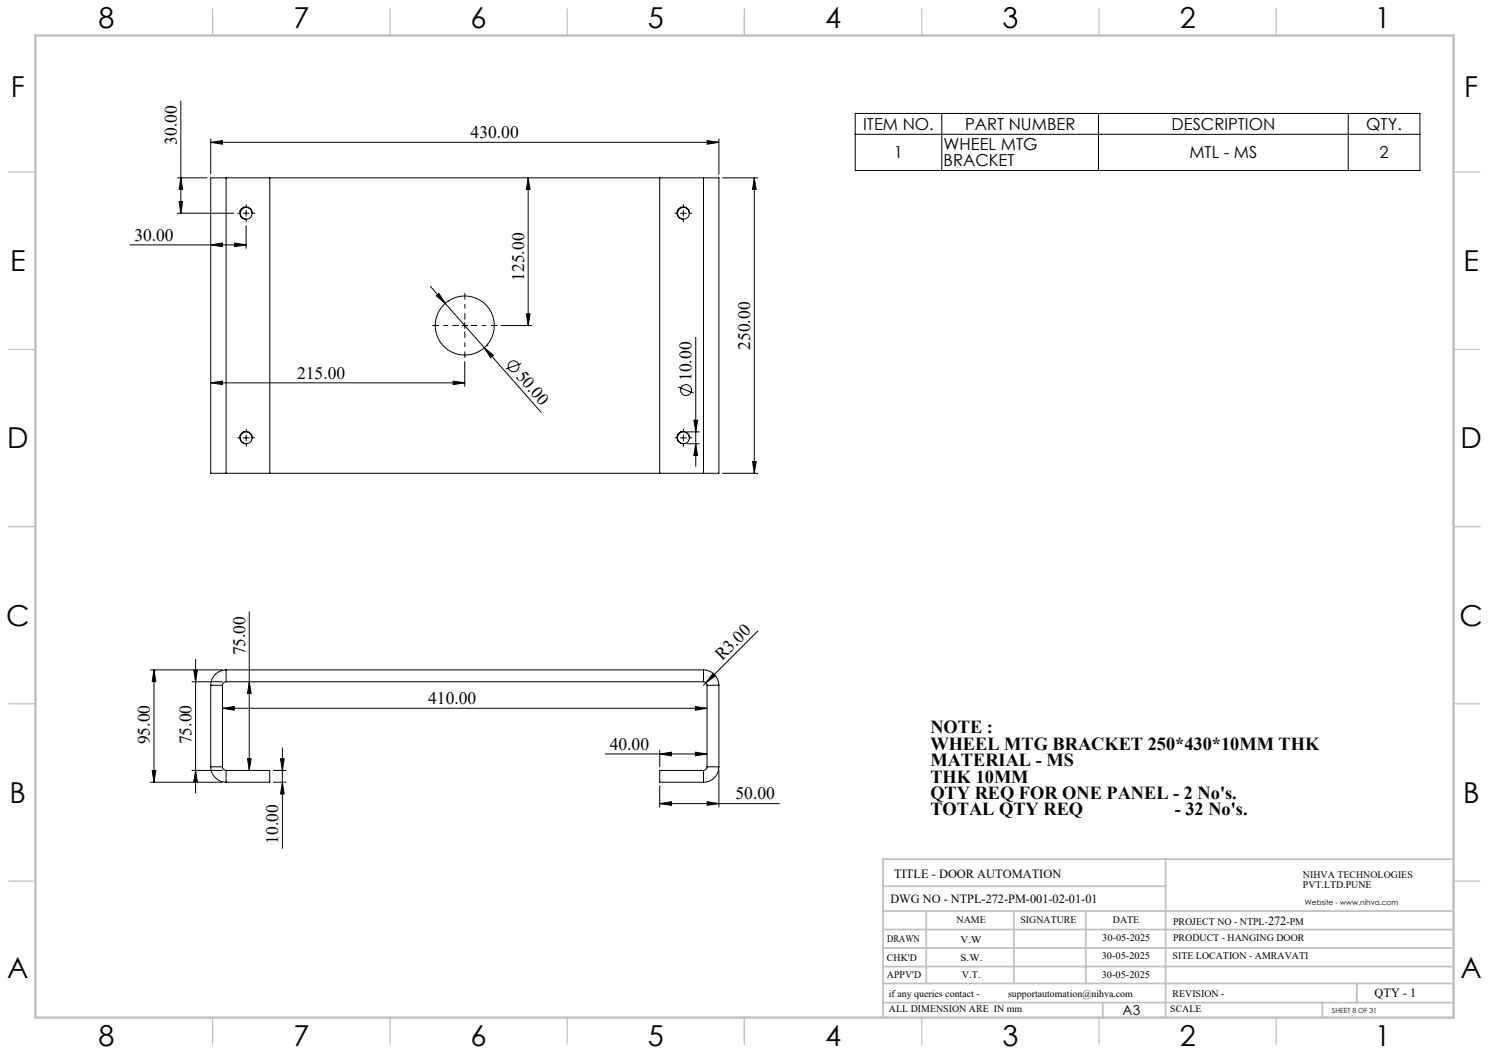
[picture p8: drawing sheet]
<svg xmlns="http://www.w3.org/2000/svg" width="420mm" height="297mm" viewBox="0 0 420 297" stroke-linecap="round" stroke-linejoin="round" font-family="sans-serif">
<defs><g id="words">
<g font-size="8.1">
<text x="27.8" y="8">8</text>
<text x="82.8" y="8">7</text>
<text x="132.8" y="8">6</text>
<text x="182.8" y="8">5</text>
<text x="232.8" y="8">4</text>
<text x="282.8" y="8">3</text>
<text x="332.8" y="8">2</text>
<text x="387.8" y="8">1</text>
<text x="3" y="27.2">F</text>
<text x="413" y="27.2">F</text>
<text x="2.8" y="76.5">E</text>
<text x="412.8" y="76.5">E</text>
<text x="2" y="126.5">D</text>
<text x="412" y="126.5">D</text>
<text x="1.7" y="176.5">C</text>
<text x="411.7" y="176.5">C</text>
<text x="2.7" y="226.5">B</text>
<text x="412.7" y="226.5">B</text>
<text x="2" y="275.7">A</text>
<text x="412" y="275.7">A</text>
<text x="27.8" y="295">8</text>
<text x="82.8" y="295">7</text>
<text x="132.8" y="295">6</text>
<text x="182.8" y="295">5</text>
<text x="232.8" y="295">4</text>
<text x="282.8" y="295">3</text>
<text x="332.8" y="295">2</text>
<text x="387.8" y="295">1</text>
</g>
<g font-size="5.2">
<text x="262.4" y="206.8">NOTE :</text>
<text x="262.4" y="211.5">WHEEL MTG BRACKET 250*430*10MM THK</text>
<text x="262.4" y="216.1">MATERIAL - MS</text>
<text x="262.4" y="220.7">THK 10MM</text>
<text x="262.4" y="225.3">QTY REQ FOR ONE PANEL - 2 No's.</text>
<text x="262.4" y="230">TOTAL QTY REQ</text>
<text x="331.4" y="230">- 32 No's.</text>
</g>
<g font-size="4.9">
<text x="49.9" y="40.8" transform="rotate(-90 49.9 40.8)">30.00</text>
<text x="132.8" y="39">430.00</text>
<text x="37.9" y="67.9">30.00</text>
<text x="147.8" y="79.2" transform="rotate(-90 147.8 79.2)">125.00</text>
<text x="211.6" y="98.7" transform="rotate(-90 211.6 98.7)">250.00</text>
<text x="83.8" y="106.8">215.00</text>
<text x="145.4" y="106.2" transform="rotate(49 145.4 106.2)">50.00</text>
<text x="195.1" y="107.5" transform="rotate(-90 195.1 107.5)">10.00</text>
<text x="69.2" y="184.9" transform="rotate(-90 69.2 184.9)">75.00</text>
<text x="203.7" y="186.5" transform="rotate(-45 203.7 186.5)">R3.00</text>
<text x="120.8" y="198.6">410.00</text>
<text x="42.3" y="209.9" transform="rotate(-90 42.3 209.9)">95.00</text>
<text x="54" y="209.9" transform="rotate(-90 54 209.9)">75.00</text>
<text x="172" y="211.5">40.00</text>
<text x="207.5" y="225.5">50.00</text>
<text x="78.5" y="238" transform="rotate(-90 78.5 238)">10.00</text>
</g>
<g font-size="4.7">
<text x="243.5" y="36.6">ITEM NO.</text>
<text x="272.2" y="36.6">PART NUMBER</text>
<text x="330.4" y="36.6">DESCRIPTION</text>
<text x="385.4" y="36.6">QTY.</text>
<text x="252.2" y="44.6">1</text>
<text x="266.2" y="42.4">WHEEL MTG</text>
<text x="266.2" y="46.9">BRACKET</text>
<text x="335.5" y="44.6">MTL - MS</text>
<text x="389.1" y="44.6">2</text>
</g>
<text font-size="3.9" x="316.7" y="286.4">A3</text>
<g font-size="3.5">
<text x="252.2" y="247.6">TITLE - DOOR AUTOMATION</text>
<text x="251.2" y="254.7">DWG NO - NTPL-272-PM-001-02-01-01</text>
<text x="357.7" y="260.9">272</text>
<text x="387.7" y="281.1">QTY - 1</text>
</g>
<g font-size="2.8">
<text x="367.5" y="247.6">NIHVA TECHNOLOGIES</text>
<text x="367.5" y="250.5">PVT.LTD.PUNE</text>
<text x="269.8" y="260.3">NAME</text>
<text x="287.8" y="260.3">SIGNATURE</text>
<text x="313.9" y="260.4">DATE</text>
<text x="330.9" y="261">PROJECT NO - NTPL-</text>
<text x="362.9" y="261">-PM</text>
<text x="250.3" y="265.6">DRAWN</text>
<text x="270.9" y="266.1">V.W</text>
<text x="310.9" y="265.5">30-05-2025</text>
<text x="330.9" y="265.5">PRODUCT - HANGING DOOR</text>
<text x="250.2" y="271.1">CHK'D</text>
<text x="250.2" y="275.8">APPV'D</text>
<text x="270.9" y="271.1">S.W.</text>
<text x="271.3" y="275.8">V.T.</text>
<text x="310.8" y="270.6">30-05-2025</text>
<text x="310.8" y="275.8">30-05-2025</text>
<text x="330.7" y="270.6">SITE LOCATION - AMRAVATI</text>
<text x="250.7" y="281.1">if any queries contact -</text>
<text x="284.3" y="281.1">supportautomation@nihva.com</text>
<text x="330.7" y="281.1">REVISION -</text>
<text x="250.7" y="285.6">ALL DIMENSION ARE IN mm</text>
<text x="330.1" y="285.6">SCALE</text>
</g>
<text font-size="2.1" x="368.1" y="255.1">Website - www.nihva.com</text>
<text font-size="2" x="375.7" y="285.6">SHEET 8 OF 31</text>
</g></defs>
<g fill="none" stroke="#000" stroke-width=".28">
<path d="M51 28.5v31.6M59.4 39.2v9.9M199.5 39.6l3.3 .5-3.3 .6zM202.8 39.2v9.9M241.2 32h159.3v16.1h-159.3zM241.2 37.9h159.3M265.6 32v16.1M309.8 32v16.1M380.3 32v16.1M50 50.2h8.4M50.5 56.9h1l-.5 3.2zM51 50.2l.5 3.2h-1z"/>
<path d="M59.4 40.1l3.3-.5v1.1zM59.4 40.1h143.4M63.8 50.2h-4.4v83.3h4.4M63.8 50.2v83.3M63.8 50.2h134.6M69.4 59.3v1.7M76.1 50.2v83.3M149 50.2l.5 3.2h-1zM149 50.2v41.6M186.1 50.2v83.3M192.8 59.3v1.7M198.4 50.2h4.4v83.3h-4.4"/>
<path d="M198.4 50.2v83.3M203.8 50.2h10M212.8 50.2l.5 3.2h-1zM212.8 50.2v83.3M36.7 69.1h32.7M50 60.1h15.9M59.4 69.1l3.3-.6v1.1zM66.1 68.5l3.3 .6-3.3 .5zM68.6 60.1h1.7M69.4 63.6v6.5M71.1 60.1a1.67 1.67 0 0 0-1.7-1.6 1.67 1.67 0 0 0-1.6 1.7 1.67 1.67 0 0 0 1.6 1.6M71.1 60.1a1.75 1.75 0 0 0-1.7-1.8 1.75 1.75 0 0 0-1.8 1.8 1.75 1.75 0 0 0 1.8 1.7"/>
<path d="M71.1 60.1a1.69 1.69 0 0 1-1.7 1.7M191.9 60.1h1.7M194.5 60.1a1.67 1.67 0 0 0-1.7-1.6 1.67 1.67 0 0 0-1.7 1.7 1.67 1.67 0 0 0 1.7 1.6M194.5 60.1a1.75 1.75 0 0 0-1.8-1.8 1.75 1.75 0 0 0-1.7 1.8 1.75 1.75 0 0 0 1.8 1.7M194.5 60.1a1.69 1.69 0 0 1-1.7 1.7M121.4 80.8l4.2 4.8M123 83.4l.8-.6 1.8 2.8zM125.6 85.6l27 30.7M126.4 84.9h.1M130.3 91.8h1.6M131.1 91v1.7M136.6 98.1l2.6 2.1-.8 .7z"/>
<path d="M137.4 97.4h.1M141.3 91.8h8.7M148.5 88.5h1l-.5 3.3zM196.3 95.1v36.4M59.4 108l3.3-.5v1zM59.4 108h71.7M127.8 107.5l3.3 .5-3.3 .5zM131.1 102v7M147.1 102.5l-4.5 1.6M191.3 109.1l4.4 1.8M195.7 118.5h1l-.4 3.3zM63.8 133.5h134.6"/>
<path d="M68.6 123.5h1.7M69.4 122.7v1.6M71.1 123.5a1.67 1.67 0 0 0-1.6-1.7 1.67 1.67 0 0 0-1.7 1.7 1.67 1.67 0 0 0 1.6 1.7M71.1 123.5a1.75 1.75 0 0 0-1.7-1.8 1.75 1.75 0 0 0-1.8 1.7 1.75 1.75 0 0 0 1.8 1.8M71.1 123.5a1.69 1.69 0 0 1-1.7 1.7M191.9 123.5h1.7M192.8 122.7v1.6M193.8 121.8h3.4M193.8 125.2h3.4M194.5 123.5a1.67 1.67 0 0 0-1.7-1.7 1.67 1.67 0 0 0-1.7 1.7 1.67 1.67 0 0 0 1.7 1.7M194.5 123.5a1.75 1.75 0 0 0-1.8-1.8 1.75 1.75 0 0 0-1.7 1.7 1.75 1.75 0 0 0 1.8 1.8M194.5 123.5a1.69 1.69 0 0 1-1.7 1.7"/>
<path d="M196.3 125.2l.4 3.2h-1zM203.8 133.5h10M212.3 130.2h1l-.5 3.3zM70.3 172.5v44.8M213.7 178l-15.3 15.3M42.4 188.9h20.4M43.4 188.9v31.7M43.4 188.9l.6 3.4h-1.1zM54.2 192.3h8.6M54.6 189h1.1l-.5 3.3zM55.2 185.9v37.8M59.4 193.3h3.4"/>
<path d="M59.4 193.3v23M62.8 193.3v23M62.8 199.8l3.3-.5v1zM62.8 199.8h136.6M63.8 192.3a1.02 1.02 0 0 0-1 1M63.8 188.9a4.4 4.4 0 0 0-4.4 4.4M63.8 188.9h134.6M63.8 192.3h134.6M63.8 188.9v3.4M70.3 192.3l.5 3.3h-1zM196.1 199.3l3.3 .5-3.3 .5zM198.4 188.9a4.4 4.4 0 0 1 4.4 4.4"/>
<path d="M198.4 192.3a.96 .96 0 0 1 1 1M198.4 188.9v3.4M199.4 193.3h3.4M199.4 193.3v23M201.1 189.9l.7 .7-2.7 2zM202.8 193.3v23M42.9 217.3h1.1l-.6 3.3zM54.2 217.3h8.6M55.2 217.3l.5 3.3h-1.1zM59.4 216.3a4.4 4.4 0 0 0 4.4 4.3M59.4 216.3h3.4M62.8 216.3a1.09 1.09 0 0 0 1 1"/>
<path d="M63.8 217.3v3.3M63.8 217.3h12.3v3.3h-12.3M69.8 214h1l-.5 3.3zM77.1 217.3h3.5M79.1 214h1.1l-.5 3.3zM79.7 211v28.3M170.7 212.7h28.7M186.1 212.7l3.3-.5v1zM186.1 211.7v4.6M196.1 212.2l3.3 .5-3.3 .5zM198.4 217.3v3.3M198.4 217.3h-12.3v3.3h12.3"/>
<path d="M199.4 216.3a1.02 1.02 0 0 1-1 1M199.4 216.3h3.4M202.8 216.3a4.4 4.4 0 0 1-4.4 4.3M202.8 217.3v10.3M42.4 220.6h20.4M77.1 220.6h3.5M79.7 220.6l.5 3.3h-1.1zM186.1 226.7l3.3-.6v1.1zM186.1 221.6v6M186.1 226.7h33.7M199.5 226.1l3.3 .6-3.3 .5z"/>
<circle cx="131.1" cy="91.8" r="8.3"/>
<circle cx="144.8" cy="103.3" r="1.54"/>
<circle cx="193.5" cy="110" r="1.53"/>
</g>
<g fill="none" stroke="#000" stroke-width=".28" stroke-dasharray="15.2 1.3 1.3 1.3" stroke-linecap="butt">
<path d="M69.5 58.5v-.9M192.8 58.5v-.9M67.8 60.1h-.8M69.5 61.8v.8M71.1 60.1h.9M191.1 60.1h-.8M192.8 61.8v.8M194.5 60.1h.8M67.8 123.5h-.8M69.5 121.8v-.8M69.5 125.1v.9M71.1 123.5h.9"/>
<path d="M191.1 123.5h-.8M192.8 121.8v-.8M192.8 125.1v.9M194.5 123.5h.8"/>
</g>
<path d="M129.5 91.8h-7.5M131.1 90.1v-7.5M131.1 93.5v7.5M132.8 91.8h7.5" fill="none" stroke="#000" stroke-width=".28" stroke-dasharray="15.2 1.3 1.3 1.3" stroke-dashoffset="13.4" stroke-linecap="butt"/>
<g fill="none" stroke="#c0c0c0" stroke-width=".35">
<path d="M60 2.5v7.5M110 2.5v7.5M160 2.5v7.5M210 2.5v7.5M260 2.5v7.5M310 2.5v7.5M360 2.5v7.5M2.5 48.5h7.5M410 48.5h7.5M2.5 98.5h7.5M410 98.5h7.5M2.5 148.5h7.5"/>
<path d="M410 148.5h7.5M2.5 198.5h7.5M410 198.5h7.5M2.5 248.5h7.5M410 248.5h7.5M60 287v7.5M110 287v7.5M160 287v7.5M210 287v7.5M260 287v7.5M310 287v7.5M360 287v7.5"/>
</g>
<g fill="none" stroke="#c0c0c0" stroke-width=".5">
<path d="M249.1 257h160.9M249.1 250h79.7M261.3 257v20.4M286 257v20.4M306.2 257v20.4M328.8 242.3v44.7M410 242.3h-160.9v44.7M249.1 272.6h160.9M249.1 267.4h160.9M249.1 262.2h160.9M249.1 277.4h160.9M382.7 277.4v5.4"/>
<path d="M249.1 282.8h160.9M311 282.8v4.2M373 282.8v4.2"/>
</g>
<path d="M10 10h400v277h-400z" fill="none" stroke="#c0c0c0" stroke-width=".7"/>
<g fill="#000">
<path d="M201.1 189.9l.7 .7-2.7 2z"/>
<path d="M51 50.2l.5 3.2h-1zM50.5 56.9h1l-.5 3.2z"/>
<path d="M59.4 40.1l3.3-.5v1.1zM199.5 39.6l3.3 .5-3.3 .6z"/>
<path d="M66.1 68.5l3.3 .6-3.3 .5zM59.4 69.1l3.3-.6v1.1zM127.8 107.5l3.3 .5-3.3 .5zM59.4 108l3.3-.5v1z"/>
<path d="M123 83.4l.8-.6 1.8 2.8zM136.6 98.1l2.6 2.1-.8 .7z"/>
<path d="M148.5 88.5h1l-.5 3.3zM149 50.2l.5 3.2h-1z"/>
<path d="M43.4 188.9l.6 3.4h-1.1zM42.9 217.3h1.1l-.6 3.3zM195.7 118.5h1l-.4 3.3zM196.3 125.2l.4 3.2h-1zM212.8 50.2l.5 3.2h-1zM212.3 130.2h1l-.5 3.3z"/>
<path d="M62.8 199.8l3.3-.5v1zM196.1 199.3l3.3 .5-3.3 .5zM186.1 212.7l3.3-.5v1zM196.1 212.2l3.3 .5-3.3 .5z"/>
<path d="M79.1 214h1.1l-.5 3.3zM79.7 220.6l.5 3.3h-1.1zM55.2 217.3l.5 3.3h-1.1zM54.6 189h1.1l-.5 3.3zM69.8 214h1l-.5 3.3zM70.3 192.3l.5 3.3h-1z"/>
<path d="M186.1 226.7l3.3-.6v1.1zM199.5 226.1l3.3 .6-3.3 .5z"/>
</g>
<use href="#words"/>
</svg>
